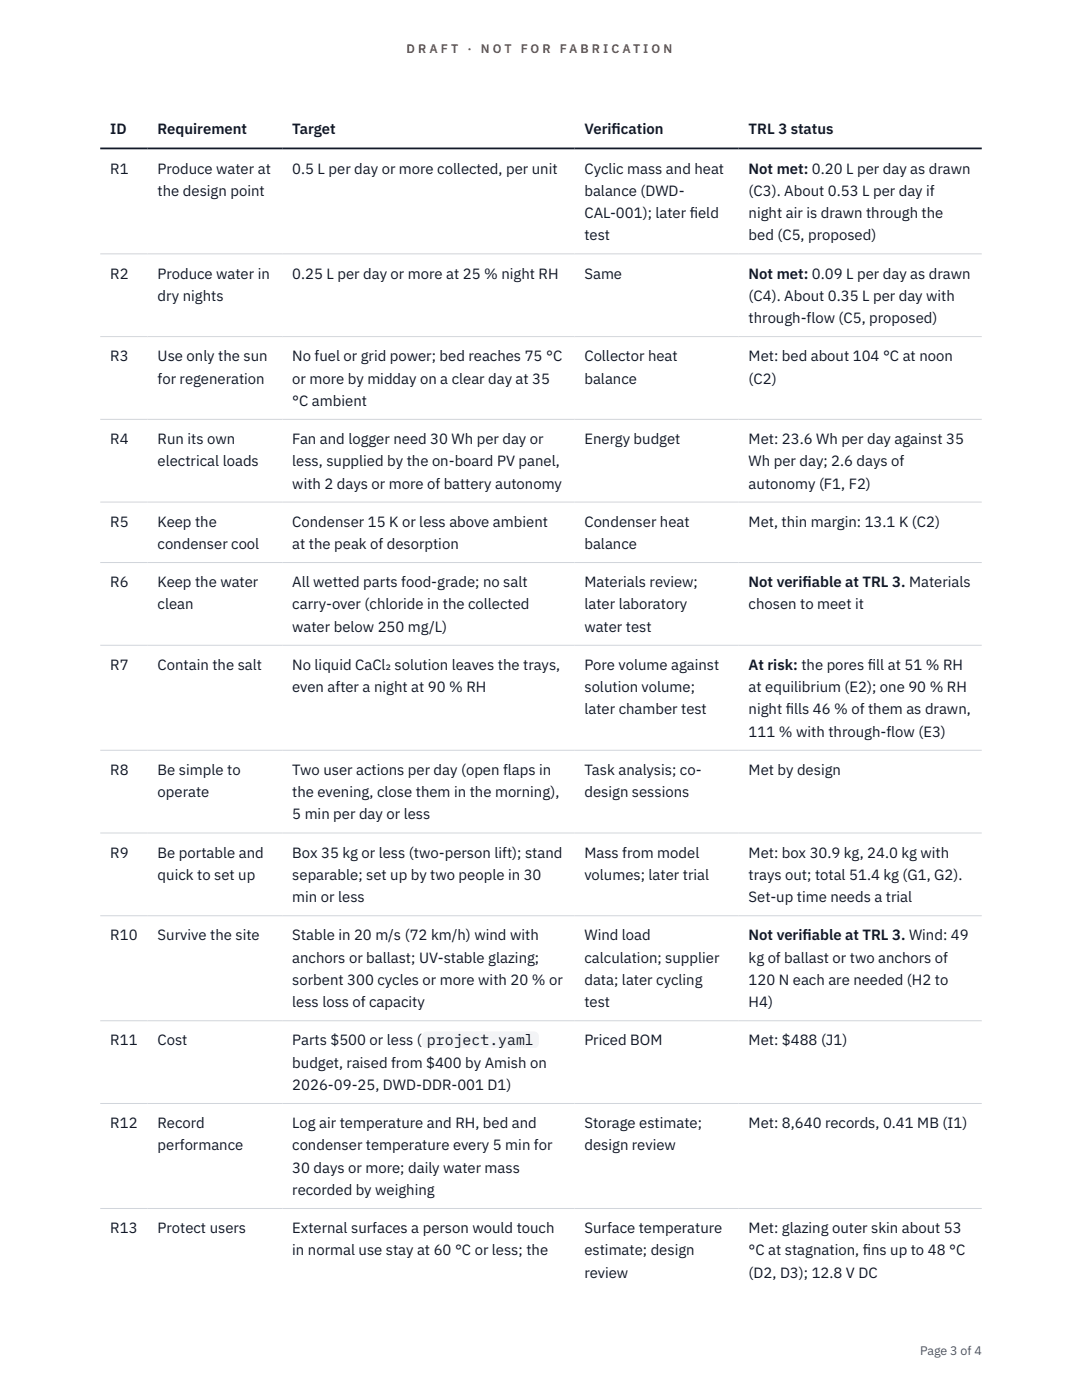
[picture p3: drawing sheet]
<svg xmlns="http://www.w3.org/2000/svg" width="216mm" height="279mm" viewBox="0 0 216 279" stroke-linecap="round" stroke-linejoin="round" font-family="sans-serif">
<defs><g id="words">
<g font-size="3" fill="#111827">
<text x="22" y="26.8">ID</text>
<text x="31.5" y="26.8">Requirement</text>
<text x="58.3" y="26.8">Target</text>
<text x="116.6" y="26.8">Verif</text>
<text x="122" y="26.8">ication</text>
<text x="149.4" y="26.8">TRL 3 status</text>
<text x="22" y="34.6">R1</text>
<text x="31.5" y="34.6">Produce water at</text>
<text x="58.3" y="34.6">0.5 L per day or more collected, per unit</text>
<text x="116.6" y="34.6">Cyclic mass and heat</text>
<text x="149.4" y="34.6">Not met: 0.20 L per day as drawn</text>
<text x="31.5" y="39.1">the design point</text>
<text x="116.6" y="39.1">balance (DWD-</text>
<text x="149.4" y="39.1">(C3). About 0.53 L per day if</text>
<text x="116.6" y="43.5">CAL-001); later f</text>
<text x="116.6" y="48">test</text>
<text x="137.6" y="43.5">ield</text>
<text x="149.4" y="43.5">night air is drawn through the</text>
<text x="149.4" y="48">bed (C5, proposed)</text>
<text x="22" y="55.6">R2</text>
<text x="31.5" y="55.6">Produce water in</text>
<text x="58.3" y="55.6">0.25 L per day or more at 25 % night RH</text>
<text x="116.6" y="55.6">Same</text>
<text x="149.4" y="55.6">Not met: 0.09 L per day as drawn</text>
<text x="31.5" y="60">dry nights</text>
<text x="149.4" y="60">(C4). About 0.35 L per day with</text>
<text x="149.4" y="64.5">through-flow (C5, proposed)</text>
<text x="22" y="72.1">R3</text>
<text x="31.5" y="72.1">Use only the sun</text>
<text x="31.5" y="76.5">for regeneration</text>
<text x="58.3" y="72.1">No fuel or grid power; bed reaches 75 °C</text>
<text x="58.3" y="76.5">or more by midday on a clear day at 35</text>
<text x="116.6" y="72.1">Collector heat</text>
<text x="116.6" y="76.5">balance</text>
<text x="149.4" y="72.1">Met: bed about 104 °C at noon</text>
<text x="149.4" y="76.5">(C2)</text>
<text x="58.3" y="81">°C ambient</text>
<text x="22" y="88.6">R4</text>
<text x="31.5" y="88.6">Run its own</text>
<text x="58.3" y="88.6">Fan and logger need 30 Wh per day or</text>
<text x="116.6" y="88.6">Energy budget</text>
<text x="149.4" y="88.6">Met: 23.6 Wh per day against 35</text>
<text x="31.5" y="93.1">electrical loads</text>
<text x="58.3" y="93.1">less, supplied by the on-board PV panel,</text>
<text x="149.4" y="93.1">Wh per day; 2.6 days of</text>
<text x="58.3" y="97.5">with 2 days or more of battery autonomy</text>
<text x="149.4" y="97.5">autonomy (F1, F2)</text>
<text x="22" y="105.1">R5</text>
<text x="31.5" y="105.1">Keep the</text>
<text x="58.3" y="105.1">Condenser 15 K or less above ambient</text>
<text x="116.6" y="105.1">Condenser heat</text>
<text x="149.4" y="105.1">Met, thin margin: 13.1 K (C2)</text>
<text x="31.5" y="109.6">condenser cool</text>
<text x="58.3" y="109.6">at the peak of desorption</text>
<text x="116.6" y="109.6">balance</text>
<text x="22" y="117.2">R6</text>
<text x="31.5" y="117.2">Keep the water</text>
<text x="58.3" y="117.2">All wetted parts food-grade; no salt</text>
<text x="116.6" y="117.2">Materials review;</text>
<text x="149.4" y="117.2">Not verif</text>
<text x="160.1" y="117.2">iable at TRL 3. Materials</text>
<text x="31.5" y="121.6">clean</text>
<text x="58.3" y="121.6">carry-over (chloride in the collected</text>
<text x="116.6" y="121.6">later laboratory</text>
<text x="149.4" y="121.6">chosen to meet it</text>
<text x="58.3" y="126.1">water below 250 mg/L)</text>
<text x="116.6" y="126.1">water test</text>
<text x="22" y="133.7">R7</text>
<text x="31.5" y="133.7">Contain the salt</text>
<text x="58.3" y="133.7">No liquid CaCl₂ solution leaves the trays,</text>
<text x="116.6" y="133.7">Pore volume against</text>
<text x="149.4" y="133.7">At risk: the pores f</text>
<text x="173.2" y="133.7">ill at 51 % RH</text>
<text x="58.3" y="138.1">even after a night at 90 % RH</text>
<text x="116.6" y="138.1">solution volume;</text>
<text x="116.6" y="142.6">later chamber test</text>
<text x="149.4" y="138.1">at equilibrium (E2); one 90 % RH</text>
<text x="149.4" y="142.6">night f</text>
<text x="156.8" y="142.6">ills 46 % of them as drawn,</text>
<text x="149.4" y="147">111 % with through-flow (E3)</text>
<text x="22" y="154.7">R8</text>
<text x="31.5" y="154.7">Be simple to</text>
<text x="58.3" y="154.7">Two user actions per day (open flaps in</text>
<text x="116.6" y="154.7">Task analysis; co-</text>
<text x="149.4" y="154.7">Met by design</text>
<text x="31.5" y="159.1">operate</text>
<text x="58.3" y="159.1">the evening, close them in the morning),</text>
<text x="116.6" y="159.1">design sessions</text>
<text x="58.3" y="163.5">5 min per day or less</text>
<text x="22" y="171.2">R9</text>
<text x="31.5" y="171.2">Be portable and</text>
<text x="58.3" y="171.2">Box 35 kg or less (two-person lift); stand</text>
<text x="116.6" y="171.2">Mass from model</text>
<text x="149.4" y="171.2">Met: box 30.9 kg, 24.0 kg with</text>
<text x="31.5" y="175.6">quick to set up</text>
<text x="58.3" y="175.6">separable; set up by two people in 30</text>
<text x="116.6" y="175.6">volumes; later trial</text>
<text x="149.4" y="175.6">trays out; total 51.4 kg (G1, G2).</text>
<text x="58.3" y="180.1">min or less</text>
<text x="149.4" y="180.1">Set-up time needs a trial</text>
<text x="22" y="187.7">R10</text>
<text x="31.5" y="187.7">Survive the site</text>
<text x="58.3" y="187.7">Stable in 20 m/s (72 km/h) wind with</text>
<text x="116.6" y="187.7">Wind load</text>
<text x="149.4" y="187.7">Not verif</text>
<text x="160.1" y="187.7">iable at TRL 3. Wind: 49</text>
<text x="58.3" y="192.1">anchors or ballast; UV-stable glazing;</text>
<text x="58.3" y="196.6">sorbent 300 cycles or more with 20 % or</text>
<text x="116.6" y="192.1">calculation; supplier</text>
<text x="116.6" y="196.6">data; later cycling</text>
<text x="149.4" y="192.1">kg of ballast or two anchors of</text>
<text x="149.4" y="196.6">120 N each are needed (H2 to</text>
<text x="58.3" y="201">less loss of capacity</text>
<text x="116.6" y="201">test</text>
<text x="149.4" y="201">H4)</text>
<text x="22" y="208.6">R11</text>
<text x="31.5" y="208.6">Cost</text>
<text x="58.3" y="208.6">Parts $500 or less (</text>
<text x="85.2" y="208.6">project.yaml</text>
<text x="116.6" y="208.6">Priced BOM</text>
<text x="149.4" y="208.6">Met: $488 (J1)</text>
<text x="58.3" y="213.1">budget, raised from $400 by Amish on</text>
<text x="58.3" y="217.5">2026-09-25, DWD-DDR-001 D1)</text>
<text x="22" y="225.1">R12</text>
<text x="31.5" y="225.1">Record</text>
<text x="58.3" y="225.1">Log air temperature and RH, bed and</text>
<text x="116.6" y="225.1">Storage estimate;</text>
<text x="149.4" y="225.1">Met: 8,640 records, 0.41 MB (I1)</text>
<text x="31.5" y="229.6">performance</text>
<text x="58.3" y="229.6">condenser temperature every 5 min for</text>
<text x="116.6" y="229.6">design review</text>
<text x="58.3" y="234">30 days or more; daily water mass</text>
<text x="58.3" y="238.5">recorded by weighing</text>
<text x="22" y="246.1">R13</text>
<text x="31.5" y="246.1">Protect users</text>
<text x="58.3" y="246.1">External surfaces a person would touch</text>
<text x="58.3" y="250.5">in normal use stay at 60 °C or less; the</text>
<text x="116.6" y="246.1">Surface temperature</text>
<text x="116.6" y="250.5">estimate; design</text>
<text x="149.4" y="246.1">Met: glazing outer skin about 53</text>
<text x="149.4" y="250.5">°C at stagnation, f</text>
<text x="172.1" y="250.5">ins up to 48 °C</text>
<text x="116.6" y="255">review</text>
<text x="149.4" y="255">(D2, D3); 12.8 V DC</text>
</g>
<g font-size="2.5" fill="#b45309">
<text x="81.1" y="10.5">D R A F T</text>
<text x="93.3" y="10.5">·</text>
<text x="95.9" y="10.5">N O T</text>
<text x="103.9" y="10.5">F O R</text>
<text x="111.7" y="10.5">F A B R I C A T I O N</text>
</g>
<text font-size="2.5" fill="#4b5563" x="183.6" y="270.3">Page 3 of 4</text>
</g></defs>
<path d="M20 50.7h175.9M20 67.2h175.9M20 83.7h175.9M20 100.2h175.9M20 112.3h175.9M20 128.8h175.9M20 149.7h175.9M20 166.2h175.9M20 182.8h175.9M20 203.7h175.9M20 220.2h175.9M20 241.2h175.9" fill="none" stroke="#d1d5db" stroke-width=".2"/>
<path d="M20 29.6h175.9" fill="none" stroke="#111827" stroke-width=".35"/>
<path d="M84.2 205.8h23.3v3.4h-23.3z" fill="#f3f4f6"/>
<use href="#words"/>
</svg>
